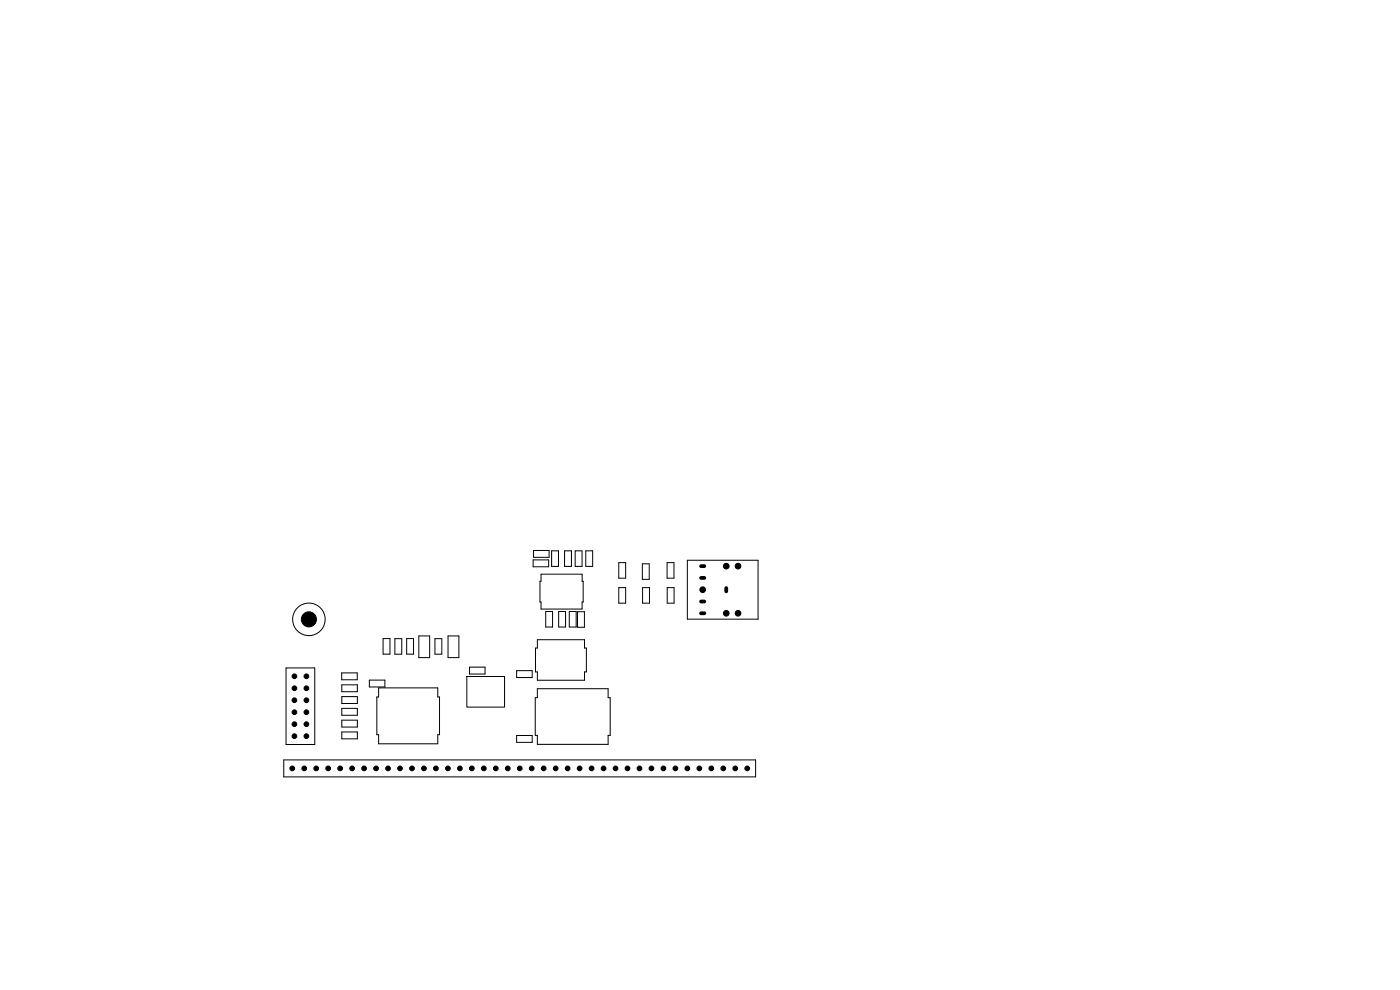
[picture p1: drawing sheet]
<svg xmlns="http://www.w3.org/2000/svg" width="297mm" height="210mm" viewBox="0 0 297 210" stroke-linecap="round" stroke-linejoin="round" font-family="sans-serif">
<g fill="none" stroke="#000" stroke-width=".21">
<path d="M113.1 118.8h3.3v1.4h-3.3zM113.2 116.8h3.3v1.4h-3.3zM117 116.9h1.5v3.3h-1.5zM119.8 116.9h1.4v3.3h-1.4zM122 116.9h1.5v3.3h-1.5zM124.3 116.9h1.4v3.3h-1.4zM131.3 119.4h1.4v3.3h-1.4zM136.3 119.6h1.4v3.3h-1.4zM141.5 119.4h1.5v3.3h-1.5zM145.8 118.8h15v12.5h-15zM81.3 135.5h1.4v3.3h-1.4zM83.8 135.5h1.4v3.3h-1.4z"/>
<path d="M86.3 135.5h1.4v3.3h-1.4zM88.9 134.9h2.3v4.6h-2.3zM92.3 135.5h1.4v3.3h-1.4zM95.1 134.9h2.3v4.6h-2.3zM114 135.7h10v1.8h.4v5h-.4v1.8h-10v-1.8h-.4v-5h.4zM114.8 121.8h8.7v1.5h.2v4.4h-.2v1.5h-8.7v-1.5h-.2v-4.4h.2zM115.8 129.7h1.4v3.3h-1.4zM118.5 129.7h1.5v3.3h-1.5zM120.8 129.7h1.4v3.3h-1.4zM122.5 129.8h1.5v3.3h-1.5zM131.3 124.7h1.4v3.3h-1.4zM136.3 124.7h1.5v3.3h-1.5z"/>
<path d="M141.5 124.7h1.5v3.3h-1.5zM60.7 141.7h6.1v16.2h-6.1zM72.5 142.7h3.3v1.5h-3.3zM72.5 155.3h3.3v1.4h-3.3zM72.5 145.3h3.3v1.4h-3.3zM72.5 147.8h3.3v1.4h-3.3zM72.5 150.3h3.3v1.4h-3.3zM72.5 152.8h3.3v1.4h-3.3zM78.3 144.3h3.4v1.4h-3.4zM80.3 145.9h12.6v2h.3v8h-.3v1.9h-12.6v-1.9h-.4v-8h.4zM99 143.5h8v6.5h-8zM99.6 141.5h3.3v1.5h-3.3z"/>
<path d="M109.6 156h3.3v1.5h-3.3zM109.6 142.3h3.3v1.4h-3.3zM114 146.1h15v1.9h.4v8h-.4v1.9h-15v-1.9h-.5v-8h.5zM60.2 161.2h100.1v3.6h-100.1z"/>
<circle cx="65.5" cy="131.4" r="3.5"/>
</g>
<g fill="#000" stroke="#000" stroke-width=".21">
<circle cx="65.5" cy="131.4" r="1.6"/>
<circle cx="149.1" cy="125.1" r=".6"/>
<circle cx="154.1" cy="120.1" r=".6"/>
<circle cx="154.1" cy="130.1" r=".6"/>
<circle cx="156.6" cy="130.1" r=".6"/>
<circle cx="156.6" cy="120.1" r=".6"/>
<circle cx="62.5" cy="146" r=".5"/>
<circle cx="62.5" cy="156.2" r=".5"/>
<circle cx="62.5" cy="143.5" r=".5"/>
<circle cx="62.5" cy="151.1" r=".5"/>
<circle cx="62.5" cy="153.6" r=".5"/>
<circle cx="62.5" cy="148.5" r=".5"/>
<circle cx="65" cy="151.1" r=".5"/>
<circle cx="65" cy="156.2" r=".5"/>
<circle cx="65" cy="143.5" r=".5"/>
<circle cx="65" cy="146" r=".5"/>
<circle cx="65" cy="153.6" r=".5"/>
<circle cx="65" cy="148.5" r=".5"/>
<circle cx="62" cy="163" r=".5"/>
<circle cx="64.5" cy="163" r=".5"/>
<circle cx="67.1" cy="163" r=".5"/>
<circle cx="69.6" cy="163" r=".5"/>
<circle cx="72.2" cy="163" r=".5"/>
<circle cx="74.7" cy="163" r=".5"/>
<circle cx="77.2" cy="163" r=".5"/>
<circle cx="79.8" cy="163" r=".5"/>
<circle cx="82.3" cy="163" r=".5"/>
<circle cx="84.9" cy="163" r=".5"/>
<circle cx="87.4" cy="163" r=".5"/>
<circle cx="89.9" cy="163" r=".5"/>
<circle cx="92.5" cy="163" r=".5"/>
<circle cx="95" cy="163" r=".5"/>
<circle cx="97.6" cy="163" r=".5"/>
<circle cx="100.1" cy="163" r=".5"/>
<circle cx="102.6" cy="163" r=".5"/>
<circle cx="105.2" cy="163" r=".5"/>
<circle cx="107.7" cy="163" r=".5"/>
<circle cx="110.3" cy="163" r=".5"/>
<circle cx="112.8" cy="163" r=".5"/>
<circle cx="115.3" cy="163" r=".5"/>
<circle cx="117.9" cy="163" r=".5"/>
<circle cx="120.4" cy="163" r=".5"/>
<circle cx="123" cy="163" r=".5"/>
<circle cx="125.5" cy="163" r=".5"/>
<circle cx="128" cy="163" r=".5"/>
<circle cx="130.6" cy="163" r=".5"/>
<circle cx="133.1" cy="163" r=".5"/>
<circle cx="135.7" cy="163" r=".5"/>
<circle cx="138.2" cy="163" r=".5"/>
<circle cx="140.7" cy="163" r=".5"/>
<circle cx="143.3" cy="163" r=".5"/>
<circle cx="145.8" cy="163" r=".5"/>
<circle cx="148.4" cy="163" r=".5"/>
<circle cx="150.9" cy="163" r=".5"/>
<circle cx="153.4" cy="163" r=".5"/>
<circle cx="156" cy="163" r=".5"/>
<circle cx="158.5" cy="163" r=".5"/>
</g>
<path d="M148.7 130.1h.7M148.7 127.6h.7M148.7 120.1h.7M148.7 122.6h.7M154.1 124.7v.7" fill="none" stroke="#000" stroke-width=".8"/>
</svg>
